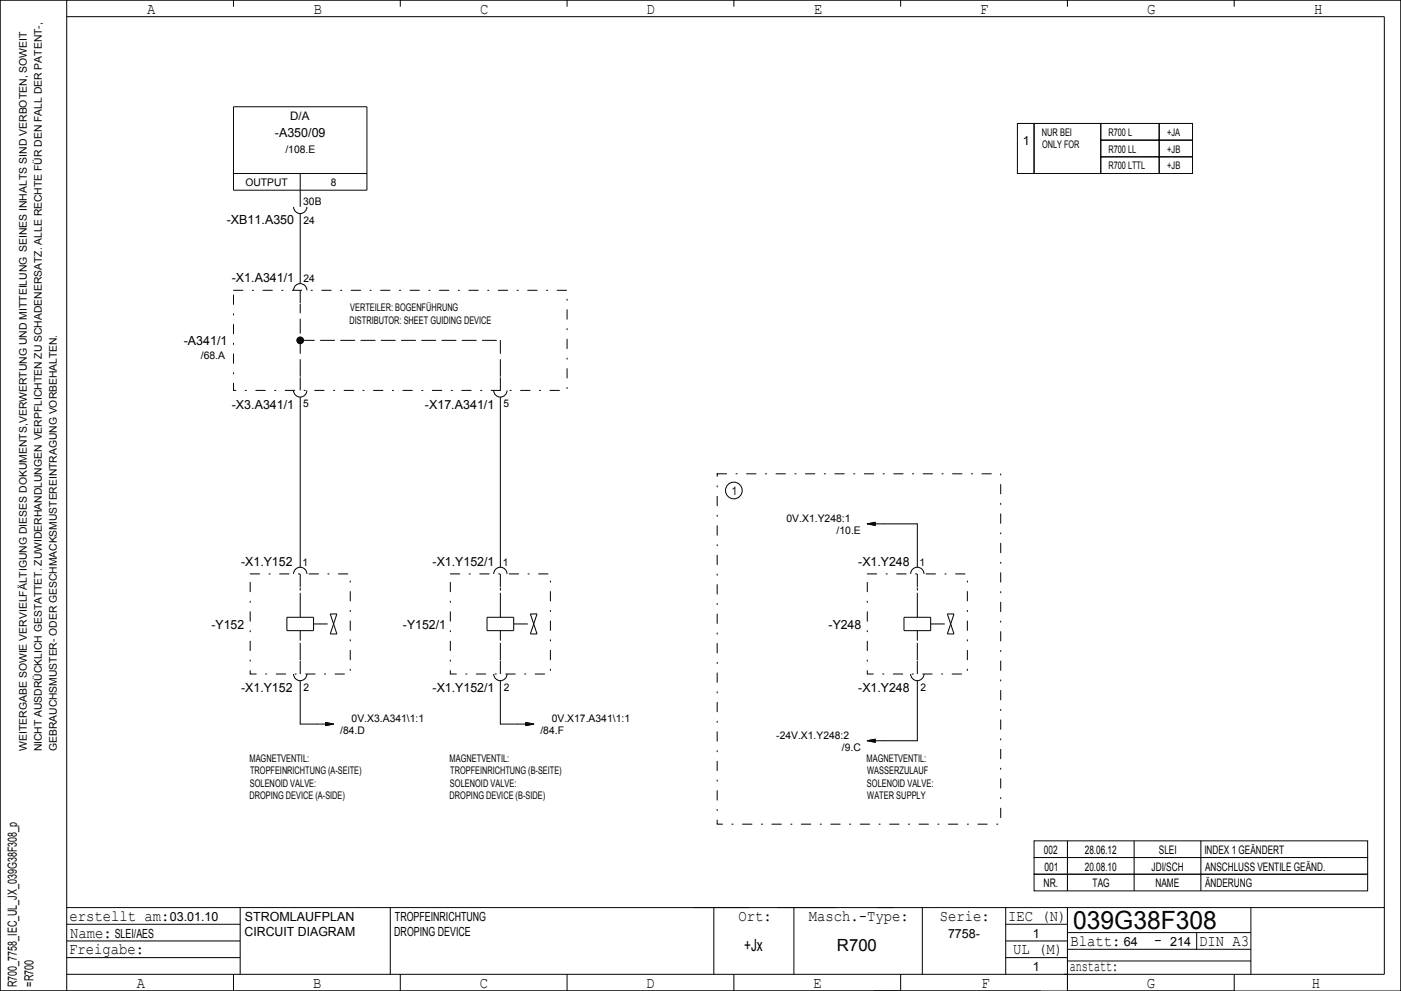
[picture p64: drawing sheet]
<svg xmlns="http://www.w3.org/2000/svg" width="420mm" height="297mm" viewBox="0 0 420 297" stroke-linecap="round" stroke-linejoin="round" font-family="sans-serif">
<defs><g id="words">
<text font-size="7.5" x="321.7" y="278.5">039G38F308</text>
<g font-size="5">
<text x="223.1" y="285">+Jx</text>
<text x="250.9" y="285">R700</text>
</g>
<g font-size="4.7">
<text x="44.1" y="4.2">A</text>
<text x="94" y="4.2">B</text>
<text x="143.9" y="4.2">C</text>
<text x="193.9" y="4.2">D</text>
<text x="244.1" y="4.2">E</text>
<text x="293.8" y="4.2">F</text>
<text x="344" y="4.2">G</text>
<text x="394" y="4.2">H</text>
<text x="20.8" y="276">erstellt am:</text>
<text x="221.3" y="276">Ort:</text>
<text x="242.5" y="276">Masch.­Type:</text>
<text x="281.7" y="276">Serie:</text>
<text x="302.2" y="276">IEC (N)</text>
<text x="21" y="281">Name:</text>
<text x="20.7" y="286">Freigabe:</text>
<text x="303.7" y="286">UL (M)</text>
<text x="320.9" y="283.5">Blatt:</text>
<text x="346" y="283.2">­</text>
<text x="359.5" y="283.5">DIN A3</text>
<text x="320.7" y="291">anstatt:</text>
<text x="41" y="296">A</text>
<text x="93.9" y="296">B</text>
<text x="143.8" y="296">C</text>
<text x="193.7" y="296">D</text>
<text x="243.9" y="296">E</text>
<text x="294.2" y="296">F</text>
<text x="343.8" y="296">G</text>
<text x="393.3" y="296">H</text>
</g>
<g font-size="3.8">
<text x="82.4" y="41">­A350/09</text>
<text x="306.6" y="43.5">1</text>
<text x="68" y="67">­XB11.A350</text>
<text x="69.5" y="84.5">­X1.A341/1</text>
<text x="55.1" y="103.5">­A341/1</text>
<text x="69.5" y="122.5">­X3.A341/1</text>
<text x="127.4" y="122.5">­X17.A341/1</text>
<text x="72.3" y="169.5">­X1.Y152</text>
<text x="129.7" y="169.5">­X1.Y152/1</text>
<text x="257.3" y="169.5">­X1.Y248</text>
<text x="63.4" y="188.5">­Y152</text>
<text x="120.8" y="188.5">­Y152/1</text>
<text x="248.4" y="188.5">­Y248</text>
<text x="72.3" y="207.5">­X1.Y152</text>
<text x="129.7" y="207.5">­X1.Y152/1</text>
<text x="257.3" y="207.5">­X1.Y248</text>
<text x="50.9" y="276">03.01.10</text>
<text x="73.4" y="276">STROMLAUFPLAN</text>
<text x="118.4" y="276">TROPFEINRICHTUNG</text>
<text x="34.4" y="281">SLEI/AES</text>
<text x="73.3" y="280.5">CIRCUIT DIAGRAM</text>
<text x="118.2" y="280.5">DROPING DEVICE</text>
<text x="284.2" y="281">7758­</text>
<text x="309.6" y="281">1</text>
<text x="336.9" y="283.5">64</text>
<text x="350.8" y="283.5">214</text>
<text x="309.6" y="291">1</text>
<text x="5" y="295.8" transform="rotate(-90 5 295.8)">R700_7758_IEC_UL_JX_039G38F308_p</text>
<text x="10" y="295.7" transform="rotate(-90 10 295.7)">=R700</text>
</g>
<g font-size="3.5">
<text x="87" y="35.9">D/A</text>
<text x="219.3" y="148.4">1</text>
<text x="312.9" y="255.9">002</text>
<text x="325.2" y="255.9">28.06.12</text>
<text x="347.4" y="255.9">SLEI</text>
<text x="361" y="255.9">INDEX 1 GEÄNDERT</text>
<text x="313.1" y="260.9">001</text>
<text x="325.2" y="260.9">20.08.10</text>
<text x="345.2" y="260.9">JDI/SCH</text>
<text x="361.2" y="260.9">ANSCHLUSS VENTILE GEÄND.</text>
<text x="312.8" y="265.9">NR.</text>
<text x="327.6" y="265.9">TAG</text>
<text x="346.4" y="265.9">NAME</text>
<text x="361.2" y="265.9">ÄNDERUNG</text>
</g>
<g font-size="3.1">
<text x="312.3" y="40.7">NUR BEI</text>
<text x="332.3" y="40.7">R700 L</text>
<text x="349.9" y="40.7">+JA</text>
<text x="85.5" y="45.8">/108.E</text>
<text x="312.4" y="44.5">ONLY FOR</text>
<text x="332.3" y="45.8">R700 LL</text>
<text x="349.9" y="45.8">+JB</text>
<text x="332.3" y="50.8">R700 LTTL</text>
<text x="349.9" y="50.8">+JB</text>
<text x="73.6" y="55.7">OUTPUT</text>
<text x="99.1" y="55.7">8</text>
<text x="90.9" y="61.5">30B</text>
<text x="91" y="67">24</text>
<text x="91" y="84.5">24</text>
<text x="105" y="93.2">VERTEILER: BOGENFÜHRUNG</text>
<text x="104.8" y="97">DISTRIBUTOR: SHEET GUIDING DEVICE</text>
<text x="60.2" y="107.6">/68.A</text>
<text x="90.9" y="122">5</text>
<text x="150.9" y="122">5</text>
<text x="235.8" y="156.5">0V.X1.Y248:1</text>
<text x="250.8" y="160">/10.E</text>
<text x="90.7" y="169.5">1</text>
<text x="150.7" y="169.5">1</text>
<text x="275.7" y="169.5">1</text>
<text x="91" y="207">2</text>
<text x="151" y="207">2</text>
<text x="276" y="207">2</text>
<text x="102" y="220">/84.D</text>
<text x="105.4" y="216.5">0V.X3.A341\1:1</text>
<text x="162" y="220">/84.F</text>
<text x="165.4" y="216.5">0V.X17.A341\1:1</text>
<text x="232.7" y="221.5">­24V.X1.Y248:2</text>
<text x="8" y="225" transform="rotate(-90 8 225)">WEITERGABE SOWIE VERVIELFÄLTIGUNG DIESES DOKUMENTS,VERWERTUNG UND MITTEILUNG SEINES INHALTS SIND VERBOTEN, SOWEIT</text>
<text x="12.5" y="225.2" transform="rotate(-90 12.5 225.2)">NICHT AUSDRÜCKLICH GESTATTET. ZUWIDERHANDLUNGEN VERPFLICHTEN ZU SCHADENERSATZ. ALLE RECHTE FÜR DEN FALL DER PATENT­,</text>
<text x="17" y="225.1" transform="rotate(-90 17 225.1)">GEBRAUCHSMUSTER­ ODER GESCHMACKSMUSTEREINTRAGUNG VORBEHALTEN.</text>
<text x="252.4" y="225">/9.C</text>
<text x="74.8" y="228.2">MAGNETVENTIL:</text>
<text x="75" y="232">TROPFEINRICHTUNG (A­SEITE)</text>
<text x="134.8" y="228.2">MAGNETVENTIL:</text>
<text x="135" y="232">TROPFEINRICHTUNG (B­SEITE)</text>
<text x="259.8" y="228.2">MAGNETVENTIL:</text>
<text x="260" y="232">WASSERZULAUF</text>
<text x="74.8" y="239.5">DROPING DEVICE (A­SIDE)</text>
<text x="74.9" y="235.8">SOLENOID VALVE:</text>
<text x="134.8" y="239.5">DROPING DEVICE (B­SIDE)</text>
<text x="134.9" y="235.8">SOLENOID VALVE:</text>
<text x="259.9" y="235.8">SOLENOID VALVE:</text>
<text x="260" y="239.5">WATER SUPPLY</text>
</g>
</g></defs>
<path d="M70 87h100v30h-100zM215 142h85v105h-85zM75 172h30v30h-30zM135 172h30v30h-30zM260 172h30v30h-30z" fill="none" stroke="#000" stroke-width=".3" stroke-dasharray="2.8 2.8 .4 2.8"/>
<path d="M90 112v-20M90 102h60M150 112v-10M90 197v-5M90 182v-5M150 197v-5M150 182v-5M275 197v-5M275 182v-5" fill="none" stroke="#000" stroke-width=".3" stroke-dasharray="4.2 1.8"/>
<g fill="none" stroke="#000" stroke-width=".3">
<path d="M0 0h420v297h-420zM20 0v297M20 5h395v287h-395M70 0v2M120 0v2M170 0v2M220 0v2M270 0v2M320 0v2M370 0v2M70 32h40v25h-40zM305 37h5v15h-5z"/>
<path d="M310 37h20v15h-20zM330 37h17.5v5h-17.5zM347.5 37h10v5h-10zM70 52h40M90 52v5M90 57.1v4.9M330 42h17.5v5h-17.5zM330 47h17.5v5h-17.5zM347.5 42h10v5h-10zM347.5 47h10v5h-10zM88 62a2 2 0 0 0 2 2 2 2 0 0 0 2-2M90 64v21"/>
<path d="M88 87a2 2 0 0 1 2-2 2 2 0 0 1 2 2M90 87v3.9M90 91.1v.9M88 117a2 2 0 0 0 2 2 2 2 0 0 0 2-2M90 112v.9M90 113.1v3.9M90 119v51M148 117a2 2 0 0 0 2 2 2 2 0 0 0 2-2M150 112v.9M150 113.1v3.9M150 119v51M259.9 157h15.1v13"/>
<path d="M259.9 157l2.6 .5M260.5 156.9h2M260.6 157.1h1.9M261 157.2h1.5M261 156.8h1.5M261.5 157.3h1M261.5 156.7h1M262.1 157.4h.4M262.1 156.6h.4M262.5 156.5l-2.6 .5M88 172a2 2 0 0 1 2-2 2 2 0 0 1 2 2M90 172v3.9"/>
<path d="M90 176.1v.9M148 172a2 2 0 0 1 2-2 2 2 0 0 1 2 2M150 172v3.9M150 176.1v.9M273 172a2 2 0 0 1 2-2 2 2 0 0 1 2 2M275 172v3.9M275 176.1v.9M86 185h8v4h-8zM90 182v3M90 189v3M90 197v.9M90 198.1v3.9"/>
<path d="M99 184h2l-2 6h2zM146 185h8v4h-8zM150 182v3M150 189v3M150 197v.9M150 198.1v3.9M159 184h2l-2 6h2zM271 185h8v4h-8zM275 182v3M275 189v3M275 197v.9M275 198.1v3.9"/>
<path d="M284 184h2l-2 6h2zM88 202a2 2 0 0 0 2 2 2 2 0 0 0 2-2M90 204v13h10.1M97.5 217.4h.4M97.5 217.3h1M97.5 217.2h1.5M97.5 217.1h2M97.5 216.9h1.9M97.5 216.8h1.5M97.5 216.7h1M97.5 216.6h.4M97.5 216.5l2.6 .5"/>
<path d="M100.1 217l-2.6 .5M148 202a2 2 0 0 0 2 2 2 2 0 0 0 2-2M150 204v13h10.1M157.5 217.4h.4M157.5 217.3h1M157.5 217.2h1.5M157.5 217.1h2M157.5 216.9h1.9M157.5 216.8h1.5M157.5 216.7h1M157.5 216.6h.4M157.5 216.5l2.6 .5"/>
<path d="M160.1 217l-2.6 .5M273 202a2 2 0 0 0 2 2 2 2 0 0 0 2-2M275 204v18h-15.1M259.9 222l2.6 .5M260.5 221.9h2M260.6 222.1h1.9M261 222.2h1.5M261 221.8h1.5M261.5 222.3h1M261.5 221.7h1M262.1 222.4h.4M262.1 221.6h.4"/>
<path d="M262.5 221.5l-2.6 .5M310 257h100v5h-100zM310 252h100v5h-100zM320 252v15M340 252v15M360 252v15M20 277h52M20 272h395M72 272v20M117 272v20M214 272v20M238 272v20"/>
<path d="M276.5 272v20M301.5 272v20M301.5 277h18.5M310 262h100v5h-100zM320 272v25h50v-5M320 279.5h55M358.7 279.5v5M375 272v20M20 287h52M20 282h52M70 292v5M120 292v5"/>
<path d="M170 292v5M220 292v5M270 292v5M301.5 287h18.5M301.5 282h18.5M312 297h-312v-297h420v297M320 284.5h55M320 288h55"/>
<circle cx="90" cy="102" r=".9"/>
<circle cx="90" cy="102" r=".5"/>
<circle cx="90" cy="102" r=".8"/>
<circle cx="90" cy="102" r="1"/>
<circle cx="90" cy="102" r=".7"/>
<circle cx="90" cy="102" r=".6"/>
<circle cx="90" cy="102" r=".4"/>
<circle cx="90" cy="102" r=".3"/>
<circle cx="90" cy="102" r=".2"/>
<circle cx="90" cy="102" r=".1"/>
<circle cx="220" cy="147" r="2.5"/>
</g>
<path d="M94 187h6M154 187h6M279 187h6" fill="none" stroke="#000" stroke-width=".3" stroke-dasharray="4.2 1.8" stroke-linecap="butt"/>
<use href="#words"/>
</svg>
